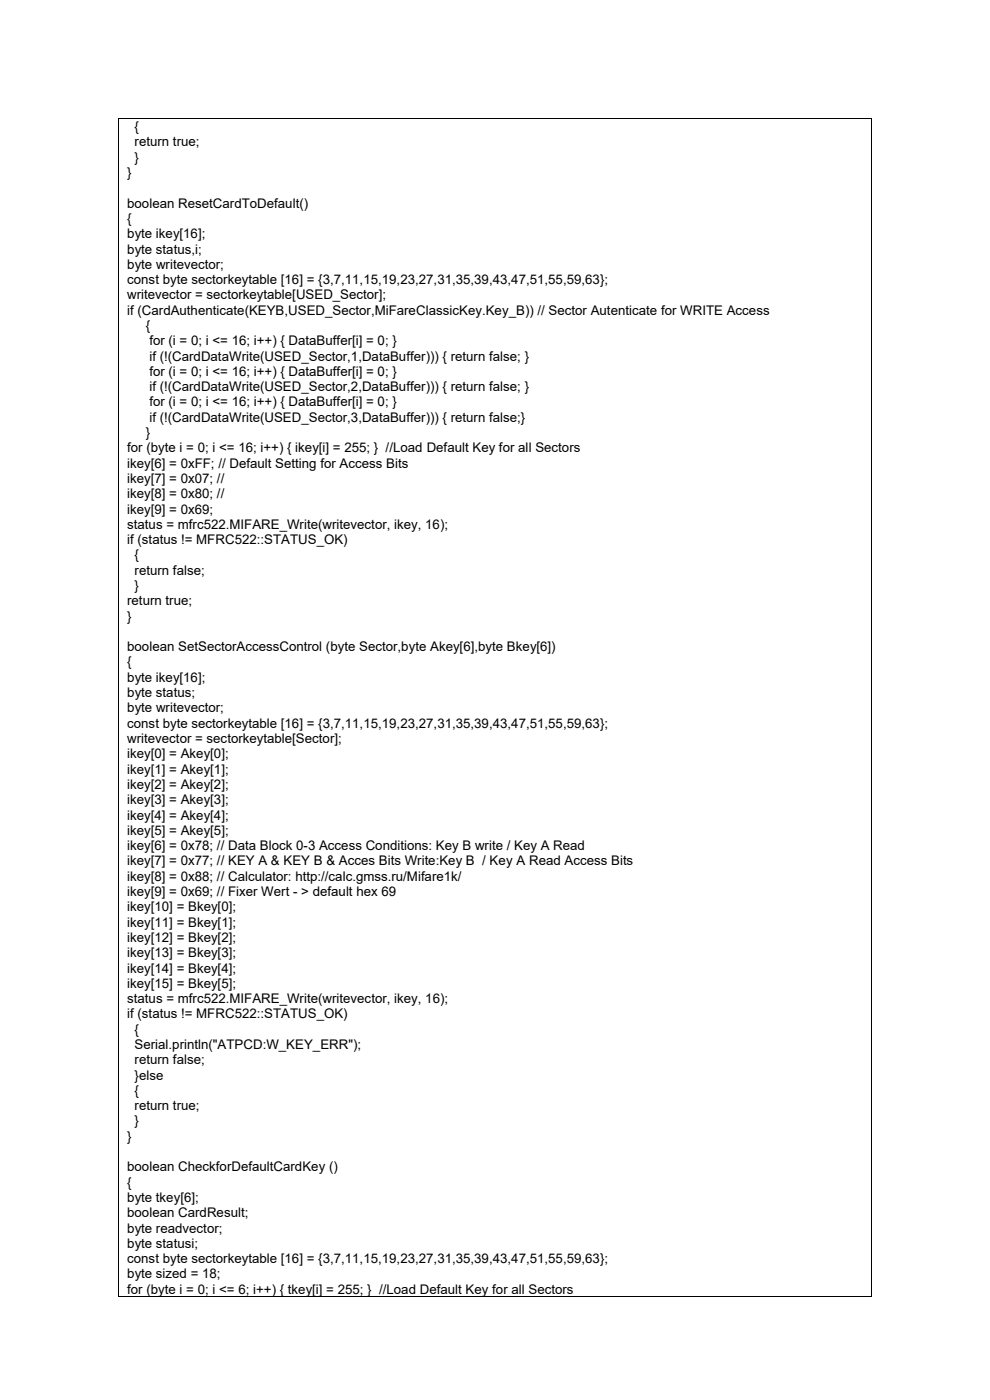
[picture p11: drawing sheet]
<svg xmlns="http://www.w3.org/2000/svg" width="210mm" height="297mm" viewBox="0 0 210 297" stroke-linecap="round" stroke-linejoin="round" font-family="sans-serif">
<defs><g id="words">
<g font-size="2.8">
<text x="28.6" y="27.8">{</text>
<text x="28.6" y="31.1">return true;</text>
<text x="28.6" y="34.3">}</text>
<text x="27" y="37.5">}</text>
<text x="27" y="47.3">{</text>
<text x="27" y="44">boolean ResetCardToDefault()</text>
<text x="27" y="53.8">byte status,i;</text>
<text x="27" y="50.5">byte ikey[16];</text>
<text x="27" y="57">byte writevector;</text>
<text x="27" y="60.3">const byte sectorkeytable [16] = {3,7,11,15,19,23,27,31,35,39,43,47,51,55,59,63};</text>
<text x="27" y="63.5">writevector = sectorkeytable[USED_Sector];</text>
<text x="27" y="66.8">if (CardAuthenticate(KEYB,USED_Sector,MiFareClassicKey.Key_B)) // Sector Autenticate for WRITE Access</text>
<text x="30.9" y="70">{</text>
<text x="31.7" y="73.3">for (i = 0; i &lt;= 16; i++) { DataBuffer[i] = 0; }</text>
<text x="31.7" y="76.5">if (!(CardDataWrite(USED_Sector,1,DataBuffer))) { return false; }</text>
<text x="31.7" y="79.7">for (i = 0; i &lt;= 16; i++) { DataBuffer[i] = 0; }</text>
<text x="31.7" y="83">if (!(CardDataWrite(USED_Sector,2,DataBuffer))) { return false; }</text>
<text x="31.7" y="86.2">for (i = 0; i &lt;= 16; i++) { DataBuffer[i] = 0; }</text>
<text x="31.7" y="89.5">if (!(CardDataWrite(USED_Sector,3,DataBuffer))) { return false;}</text>
<text x="27" y="96">for (byte i = 0; i &lt;= 16; i++) { ikey[i] = 255; } //Load Default Key for all Sectors</text>
<text x="30.9" y="92.7">}</text>
<text x="27" y="99.2">ikey[6] = 0xFF; // Default Setting for Access Bits</text>
<text x="27" y="102.5">ikey[7] = 0x07; //</text>
<text x="27" y="105.7">ikey[8] = 0x80; //</text>
<text x="27" y="108.9">ikey[9] = 0x69;</text>
<text x="27" y="112.2">status = mfrc522.MIFARE_Write(writevector, ikey, 16);</text>
<text x="27" y="115.4">if (status != MFRC522::STATUS_OK)</text>
<text x="28.6" y="118.7">{</text>
<text x="28.6" y="121.9">return false;</text>
<text x="28.6" y="125.2">}</text>
<text x="27" y="128.4">return true;</text>
<text x="27" y="131.7">}</text>
<text x="27" y="138.2">boolean SetSectorAccessControl (byte Sector,byte Akey[6],byte Bkey[6])</text>
<text x="27" y="141.4">{</text>
<text x="27" y="144.7">byte ikey[16];</text>
<text x="27" y="147.9">byte status;</text>
<text x="27" y="151.1">byte writevector;</text>
<text x="27" y="154.4">const byte sectorkeytable [16] = {3,7,11,15,19,23,27,31,35,39,43,47,51,55,59,63};</text>
<text x="27" y="157.6">writevector = sectorkeytable[Sector];</text>
<text x="27" y="160.9">ikey[0] = Akey[0];</text>
<text x="27" y="164.1">ikey[1] = Akey[1];</text>
<text x="27" y="167.4">ikey[2] = Akey[2];</text>
<text x="27" y="170.6">ikey[3] = Akey[3];</text>
<text x="27" y="173.9">ikey[4] = Akey[4];</text>
<text x="27" y="177.1">ikey[5] = Akey[5];</text>
<text x="27" y="180.3">ikey[6] = 0x78; // Data Block 0-3 Access Conditions: Key B write / Key A Read</text>
<text x="27" y="183.6">ikey[7] = 0x77; // KEY A &amp; KEY B &amp; Acces Bits Write:Key B / Key A Read Access Bits</text>
<text x="27" y="186.8">ikey[8] = 0x88; // Calculator: http://calc.gmss.ru/Mifare1k/</text>
<text x="27" y="190.1">ikey[9] = 0x69; // Fixer Wert - &gt; default hex 69</text>
<text x="27" y="193.3">ikey[10] = Bkey[0];</text>
<text x="27" y="196.6">ikey[11] = Bkey[1];</text>
<text x="27" y="199.8">ikey[12] = Bkey[2];</text>
<text x="27" y="203.1">ikey[13] = Bkey[3];</text>
<text x="27" y="206.3">ikey[14] = Bkey[4];</text>
<text x="27" y="209.5">ikey[15] = Bkey[5];</text>
<text x="27" y="212.8">status = mfrc522.MIFARE_Write(writevector, ikey, 16);</text>
<text x="27" y="216">if (status != MFRC522::STATUS_OK)</text>
<text x="28.6" y="219.3">{</text>
<text x="28.6" y="222.5">Serial.println(&quot;ATPCD:W_KEY_ERR&quot;);</text>
<text x="28.6" y="225.8">return false;</text>
<text x="28.6" y="229">}else</text>
<text x="28.6" y="232.3">{</text>
<text x="28.6" y="235.5">return true;</text>
<text x="28.6" y="238.8">}</text>
<text x="27" y="242">}</text>
<text x="27" y="248.5">boolean CheckforDefaultCardKey ()</text>
<text x="27" y="251.7">{</text>
<text x="27" y="255">byte tkey[6];</text>
<text x="27" y="261.5">byte readvector;</text>
<text x="27" y="258.2">boolean CardResult;</text>
<text x="27" y="264.7">byte statusi;</text>
<text x="27" y="268">const byte sectorkeytable [16] = {3,7,11,15,19,23,27,31,35,39,43,47,51,55,59,63};</text>
<text x="27" y="271.2">byte sized = 18;</text>
<text x="27" y="274.5">for (byte i = 0; i &lt;= 6; i++) { tkey[i] = 255; } //Load Default Key for all Sectors</text>
</g>
</g></defs>
<g fill="#000">
<path d="M25 25h.2v.2h-.2z" fill-rule="evenodd"/>
<path d="M25 25h.2v.2h-.2z" fill-rule="evenodd"/>
<path d="M184.8 25h.2v.2h-.2z" fill-rule="evenodd"/>
<path d="M184.8 25h.2v.2h-.2z" fill-rule="evenodd"/>
<path d="M25 275.1h.2v.1h-.2z" fill-rule="evenodd"/>
<path d="M25 275.1h.2v.1h-.2z" fill-rule="evenodd"/>
<path d="M184.8 275.1h.2v.1h-.2z" fill-rule="evenodd"/>
<path d="M184.8 275.1h.2v.1h-.2z" fill-rule="evenodd"/>
</g>
<path d="M25.1 25.2v249.9M25.2 25.1h159.6M184.9 25.2v249.9M25.2 275.1h159.6" fill="none" stroke="#000" stroke-width=".21"/>
<use href="#words"/>
</svg>
